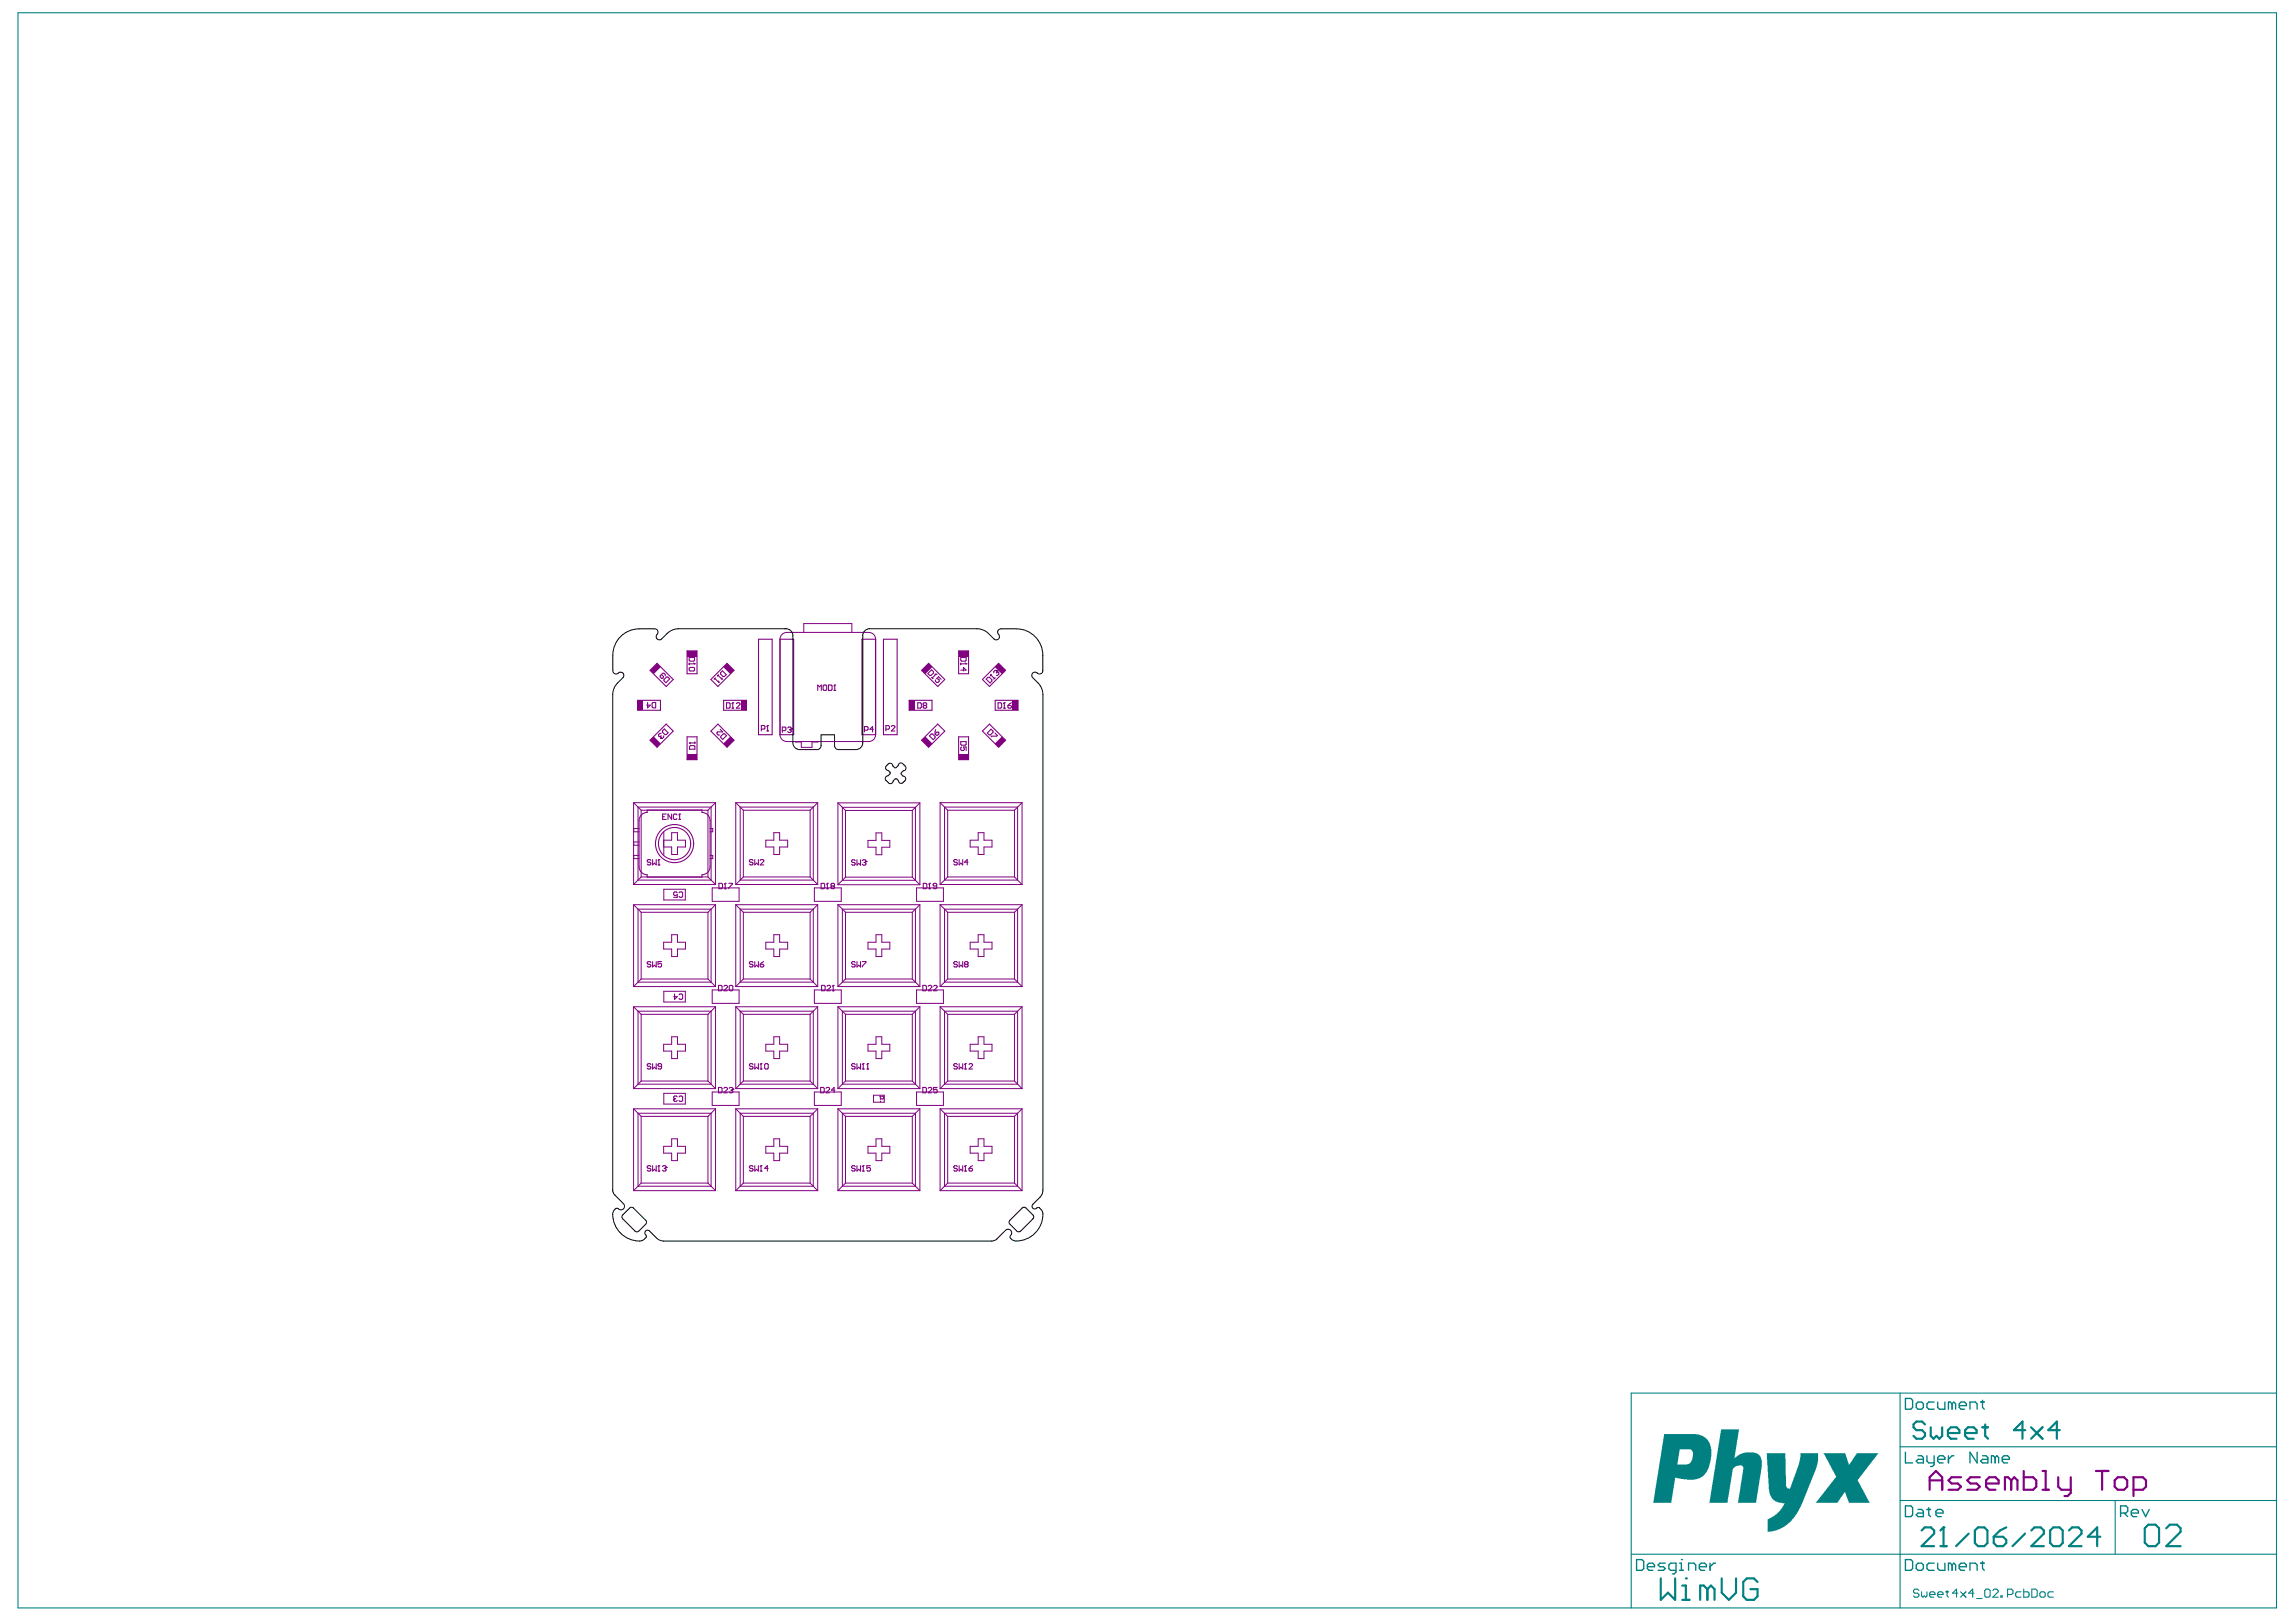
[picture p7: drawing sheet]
<svg xmlns="http://www.w3.org/2000/svg" width="297mm" height="210mm" viewBox="0 0 297 210" stroke-linecap="round" stroke-linejoin="round" font-family="sans-serif">
<g fill="none" stroke="#800080" stroke-width=".13">
<path d="M100.9 82.7v12.4M101.8 96h10.6M101.8 81.8h10.6M102.9 96h.8v.7h1.4v-.7h.7M104 81.8v-1.1h6.2v1.1M113.3 82.7v12.4M82 114.5h10.6M82 103.9h10.6M82 103.9v10.6M82 117.1v10.6M82 103.9l.9 .9M82 117.1l.9 .9"/>
<path d="M82 117.1h10.6M82.5 104.4h9.5v9.5h-9.5zM82.5 117.7h9.5v9.4h-9.5zM82.7 107.2h-.7v.4h.7M82.7 110.7h-.7v.4h.7M82.7 109h-.7v.4h.7M82.9 113.5l-.9 1M85.9 108.7h1v-.9h.7v.9h1.1v.9h-1.1v1h-.7v-1h-1M85.9 107.6v3.1M85.9 115.1h2.8v1.4h-2.8zM91.6 104.9h-8.7v8.6h8.7M91.6 118.1h-8.7v8.6h8.7"/>
<path d="M91.6 104.9v8.6M91.6 118.1v8.6M91.6 113.5l1 1M91.9 107.2h.3v.4h-.3M91.9 110.7h.3v.4h-.3M92.1 114.9h3.5v1.7h-3.5zM92.6 103.9v10.6M92.6 117.1v10.6M92.6 103.9l-1 .9M92.6 117.1l-1 .9M95.2 114.5h10.6M95.2 103.9h10.6"/>
<path d="M95.2 117.1l1 .9M95.2 103.9v10.6M95.2 117.1v10.6M95.2 117.1h10.6M95.2 103.9l1 .9M95.8 104.4h9.4v9.5h-9.4zM95.8 117.7h9.4v9.4h-9.4zM96.2 113.5l-1 1M96.2 113.5h8.6M96.2 104.9h8.6M96.2 104.9v8.6M96.2 118.1v8.6"/>
<path d="M96.2 118.1h8.6M99.1 108.7h1v-.9h.8v.9h1v.9h-1v1h-.8v-1h-1zM104.8 104.9v8.6M104.8 118.1v8.6M104.8 113.5l1 1M105.4 114.9h3.4v1.7h-3.4zM105.8 103.9v10.6M105.8 117.1v10.6M105.8 117.1l-1 .9M105.8 103.9l-1 .9M108.4 103.9h10.6M108.4 117.1h10.6"/>
<path d="M108.4 103.9v10.6M108.4 117.1v10.6M108.4 117.1l1 .9M108.4 103.9l1 1M108.4 114.5h10.6M109 117.7h9.4v9.4h-9.4zM109 104.5h9.4v9.4h-9.4zM109.4 113.5l-1 1M109.4 118.1h8.6M109.4 113.5v-8.6h8.6v8.6M109.4 118.1v8.6M109.4 113.5h8.6"/>
<path d="M112.3 108.8h1v-1h.8v1h1v.8h-1v1h-.8v-1h-1zM118 118.1v8.6M118 113.5l1 1M118.6 114.9h3.5v1.7h-3.5zM119 117.1l-1 .9M119 103.9v10.6M119 117.1v10.6M119 103.9l-1 1M121.6 114.5h10.6M121.6 103.9h10.6M121.6 117.1h10.6M121.6 117.1l1 .9"/>
<path d="M121.6 103.9v10.6M121.6 117.1v10.6M121.6 103.9l1 .9M122.2 104.4h9.5v9.5h-9.5zM122.2 117.7h9.5v9.4h-9.5zM122.6 113.5l-1 1M125.5 108.7h1v-.9h.8v.9h1v.9h-1v1h-.8v-1h-1zM131.2 104.9h-8.6v8.6h8.6M131.2 118.1h-8.6v8.6h8.6M131.2 104.9v8.6M131.2 118.1v8.6M131.3 113.5l.9 1"/>
<path d="M132.2 103.9v10.6M132.2 117.1v10.6M132.2 117.1l-.9 .9M132.2 103.9l-.9 .9M82 130.3v10.6M82 130.3l.9 1M82 130.3h10.6M82 127.7h10.6M82.5 130.9h9.5v9.4h-9.5zM82.9 139.9l-.9 1M82.9 126.7l-.9 1M82.9 131.3h8.7v8.6h-8.7z"/>
<path d="M85.9 121.9h1v-.9h.7v.9h1.1v.9h-1.1v1h-.7v-1h-1zM85.9 135.1h1v-.9h.7v.9h1.1v.9h-1.1v1h-.7v-1h-1zM85.9 128.3h2.8v1.4h-2.8zM91.6 139.9l1 1M91.6 126.7l1 1M92.1 128.1h3.5v1.7h-3.5zM92.6 130.3v10.6M92.6 130.3l-1 1M95.2 130.3v10.6M95.2 130.3h10.6M95.2 130.3l1 1M95.2 127.7h10.6"/>
<path d="M95.8 130.9h9.4v9.4h-9.4zM96.2 139.9l-1 1M96.2 126.7l-1 1M96.2 131.3h8.6v8.6h-8.6zM96.2 126.7h8.6M99.1 121.9h1v-.9h.8v.9h1v.9h-1v1h-.8v-1h-1zM99.1 135.1h1v-.9h.8v.9h1v.9h-1v1h-.8v-1h-1zM104.8 139.9l1 1M104.8 126.7l1 1M105.4 128.1h3.4v1.7h-3.4zM105.8 130.3l-1 1M105.8 130.3v10.6"/>
<path d="M108.4 130.3h10.6M108.4 127.7h10.6M108.4 130.3v10.6M108.4 130.3l1 1M109 130.9h9.4v9.4h-9.4zM109.4 126.7l-1 1M109.4 139.9l-1 1M109.4 131.3h8.6v8.6h-8.6zM109.4 126.7h8.6M112.3 135.1h1v-.9h.8v.9h1v.9h-1v1h-.8v-1h-1zM112.3 121.9h1v-.9h.8v.9h1v.9h-1v1h-.8v-1h-1zM118 139.9l1 1"/>
<path d="M118 126.7l1 1M118.6 128.1h3.5v1.7h-3.5zM119 130.3l-1 1M119 130.3v10.6M121.6 130.3h10.6M121.6 127.7h10.6M121.6 130.3l1 1M121.6 130.3v10.6M122.2 130.9h9.5v9.4h-9.5zM122.6 126.7l-1 1M122.6 139.9l-1 1M122.6 131.3h8.6v8.6h-8.6z"/>
<path d="M125.5 135.1h1v-.9h.8v.9h1v.9h-1v1h-.8v-1h-1zM125.5 121.9h1v-.9h.8v.9h1v.9h-1v1h-.8v-1h-1zM131.3 139.9l.9 1M131.3 126.7l.9 1M132.2 130.3l-.9 1M132.2 130.3v10.6M82 143.5v10.6M82 143.5l.9 1M82 143.5h10.6M82 154.1h10.6M82 140.9h10.6M82.5 144.1h9.5v9.4h-9.5z"/>
<path d="M82.9 153.1l-.9 1M85.9 148.3h1v-.9h.7v.9h1.1v.9h-1.1v1h-.7v-1h-1zM85.9 141.5h2.8v1.4h-2.8zM91.6 144.5h-8.7v8.6h8.7M91.6 144.5v8.6M91.6 153.1l1 1M92.1 141.3h3.5v1.8h-3.5zM92.6 143.5v10.6M92.6 143.5l-1 1M95.2 143.5h10.6M95.2 154.1h10.6M95.2 143.5l1 1"/>
<path d="M95.2 143.5v10.6M95.2 140.9h10.6M95.8 144.1h9.4v9.4h-9.4zM96.2 153.1l-1 1M96.2 144.5h8.6M96.2 153.1h8.6M96.2 144.5v8.6M99.1 148.3h1v-.9h.8v.9h1v.9h-1v1h-.8v-1h-1zM104.8 144.5v8.6M104.8 153.1l1 1M105.4 141.3h3.4v1.8h-3.4zM105.8 143.5l-1 1"/>
<path d="M105.8 143.5v10.6M108.4 143.5h10.6M108.4 154.1h10.6M108.4 140.9h10.6M108.4 143.5l1 1M108.4 143.5v10.6M109 144.1h9.4v9.4h-9.4zM109.4 153.1l-1 1M109.4 144.5h8.6M109.4 153.1h8.6M109.4 144.5v8.6M112.3 148.3h1v-.9h.8v.9h1v.9h-1v1h-.8v-1h-1z"/>
<path d="M113 141.7h1.4v.9h-1.4zM113.9 142.5v.1M118 144.5v8.6M118 153.1l1 1M118.6 141.3h3.5v1.8h-3.5zM119 143.5l-1 1M119 143.5v10.6M121.6 143.5h10.6M121.6 154.1h10.6M121.6 140.9h10.6M121.6 143.5l1 1M121.6 143.5v10.6"/>
<path d="M122.2 144.1h9.5v9.4h-9.5zM122.6 153.1l-1 1M125.5 148.3h1v-.9h.8v.9h1v.9h-1v1h-.8v-1h-1zM131.2 144.5h-8.6v8.6h8.6M131.2 144.5v8.6M131.3 153.1l.9 1M132.2 143.5l-.9 1M132.2 143.5v10.6"/>
</g>
<g fill="none" stroke="#800080" stroke-width=".14">
<path d="M82.5 90.6h2.9v1.3h-2.9zM84.1 95.8l2.1-2.1 .9 .9-2.1 2.1zM84.1 86.8l.9-1 2.1 2.1-.9 .9zM88.9 84.2h1.3v3h-1.3zM88.9 95.4h1.3v2.9h-1.3zM92 87.9l2.1-2.1 .9 1-2.1 2zM92 94.6l.9-.9 2.1 2.1-.9 .9zM93.6 90.6h3v1.3h-3zM98.1 82.7h1.8v12.4h-1.8zM100.9 82.7h1.8v12.4h-1.8zM111.5 82.7h1.8v12.4h-1.8zM114.3 82.7h1.8v12.4h-1.8z"/>
<path d="M117.6 90.6h3v1.3h-3zM119.2 95.8l2.1-2.1 .9 .9-2.1 2.1zM119.2 86.8l.9-1 2.1 2.1-.9 .9zM124 95.4h1.3v2.9h-1.3zM124 84.2h1.3v3h-1.3zM127.1 87.9l2.1-2.1 .9 1-2.1 2zM127.1 94.6l.9-.9 2.1 2.1-.9 .9zM128.8 90.6h2.9v1.3h-2.9zM82.7 106.2v6M83.7 105.1v-.3h7.1v.3M83.7 113.2v.3h7.1v-.3M91.9 106.2v6"/>
</g>
<g fill="#800080">
<path d="M93.6 86.3l.5-.5 .9 1-.5 .4z" fill-rule="evenodd"/>
<path d="M88.9 97.6h1.3v.7h-1.3z" fill-rule="evenodd"/>
<path d="M82.5 90.6h.7v1.3h-.7z" fill-rule="evenodd"/>
<path d="M84.1 86.8l.9-1 .5 .5-.9 .9z" fill-rule="evenodd"/>
<path d="M119.2 95.8l.5-.5 .9 .9-.5 .5z" fill-rule="evenodd"/>
<path d="M119.2 86.8l.9-1 .5 .5-.9 .9z" fill-rule="evenodd"/>
<path d="M128.7 86.3l.5-.5 .9 1-.5 .4z" fill-rule="evenodd"/>
<path d="M128.7 96.2l.9-.9 .5 .5-.9 .9z" fill-rule="evenodd"/>
<path d="M124 84.2h1.3v.7h-1.3z" fill-rule="evenodd"/>
<path d="M124 97.6h1.3v.7h-1.3z" fill-rule="evenodd"/>
<path d="M117.6 90.6h.7v1.3h-.7z" fill-rule="evenodd"/>
<path d="M84.1 95.8l.5-.5 .9 .9-.5 .5z" fill-rule="evenodd"/>
<path d="M93.6 96.2l.9-.9 .5 .5-.9 .9z" fill-rule="evenodd"/>
<path d="M95.9 90.6h.7v1.3h-.7z" fill-rule="evenodd"/>
<path d="M88.9 84.2h1.3v.7h-1.3z" fill-rule="evenodd"/>
<path d="M131 90.6h.7v1.3h-.7z" fill-rule="evenodd"/>
</g>
<g fill="none" stroke="#800080" stroke-width=".14">
<path d="M83.8 90.9v.7l.3-.3h-.4M84.4 91l.1-.1h.3v.7h-.3l-.1-.1zM85.5 95.5h.1M85.5 95.3v.2M85.5 94.9h-.1l-.2 .2v.1l.3 .1M85.5 95.2v.1M85.6 87.3l.2 .2-.1 .3h-.1l-.2-.2v-.1l.3-.4h.2l.2 .2v.2M85.7 94.6l.2-.3 .5 .5-.2 .3h-.2l-.3-.4zM85.9 95.2v.2l-.2 .2-.2-.1M85.9 87.9l.3-.3h.2l.2 .3-.5 .5-.2-.3zM89.2 85.1h.7v.3l-.2 .2h-.4l-.1-.2zM89.2 85.9h.7"/>
<path d="M89.2 86.5l.1-.1h.4l.2 .1v.2l-.2 .1h-.4l-.1-.1zM89.2 85.8v.2M89.2 96.1h.1M89.2 96.6l.1-.1h.5l.1 .1v.4h-.7zM89.2 96.1h.7M89.2 96.1l.1 .2M89.7 85.8l.2 .1M89.9 85.9h.1M89.9 96v.3M92.5 87.8l.5 .5M92.6 87.7l-.2 .2M92.9 87.4l.5 .5"/>
<path d="M93 88.3h.1M93 87.3l-.2 .2M93 88.1v.2M93.2 94.4l.3 .3h-.7v.1v.2l.1 .1h.2M93.2 87.1l.3-.3 .5 .5-.3 .3h-.2l-.3-.4zM93.3 95.3l.3-.3h.1l.3 .2-.5 .5-.2-.3zM93.4 87.9h.1M93.4 87.7v.2M94 90.9h.3l.2 .2v.4l-.2 .1h-.3zM94.7 91.6h.2M94.8 90.9h.1M94.8 90.9v.7"/>
<path d="M94.8 90.9l-.1 .2M95.3 91.1l.1-.2h.2l.1 .2v.1l-.4 .4h.4M98.5 94.4h.3l.2-.2v-.2l-.2-.1h-.3v.7M99.2 94.6h.2M99.3 93.9h.1M99.3 93.9l-.1 .1M99.3 93.9v.7M101.2 94.6h.4l.1-.2v-.2l-.1-.1h-.4v.7M101.9 94.2l.1-.1h.3l.1 .2M102.1 94.4h.2M102.3 94.4l.1 .2-.1 .2h-.3l-.1-.1M102.4 94.3h.1"/>
<path d="M102.4 94.3l-.1 .1M105.8 89.3v-.6l.2 .2 .3-.2v.6M106.5 88.8l.1-.1h.2l.2 .1v.4l-.2 .1h-.2l-.1-.1zM107.2 88.7h.3l.1 .1v.4l-.1 .1h-.3zM107.9 89.3h.2M108 88.7h.1M108 88.7v.6M108 88.7l-.1 .1M111.8 94.5h.4l.1-.1v-.3l-.1-.1h-.4v.7M113 94.4h-.5l.4-.4v.7M114.6 94.4h.4l.1-.2v-.2l-.1-.1h-.4v.7M115.3 94l.1-.1h.3l.1 .1v.1l-.5 .5h.5"/>
<path d="M118.7 90.9h.4l.1 .2v.4l-.1 .1h-.4zM119.5 91.3l-.1-.1 .1-.3h.3l.1 .2-.1 .2M119.5 91.3l-.1 .1 .1 .2h.3l.1-.1-.1-.2M119.5 91.3h.3M120 87.2l.5-.5 .3 .2v.2l-.4 .3h-.1zM120.2 95.2l.3-.2h.1l.4 .3v.2l-.3 .2zM120.5 87.7l.2 .1M120.9 87.2h.2M121 95l.2-.3 .3 .1v.2l-.2 .2h-.2zM121.1 94.4l-.1 .6M121.1 87.2h.1M121.1 87.2l-.5 .5"/>
<path d="M121.8 87.9l-.4-.3-.2 .2 .3 .2v.1l-.2 .2h-.1l-.2-.2v-.1M124.3 96h.7v.3l-.1 .1h-.5l-.1-.1zM124.3 85.1h.7v.3l-.1 .2h-.5l-.1-.2zM124.3 85.8v.2M124.3 85.9h.7M124.3 86.7h.7l-.4-.3v.4M124.4 96.7l-.1 .1v.2l.1 .1h.2l.2-.1-.2-.3h.4v.4M124.9 85.8l.1 .1M125 85.9h.1M127.6 87.9l.2-.3h.2l.3 .4v.1l-.2 .3zM127.7 94.9l.5-.5 .3 .2v.2l-.4 .3h-.1zM128.2 87.3h.1"/>
<path d="M128.2 87.3l.5 .5M128.2 87.3v.2M128.7 94.9l.3 .3-.8 .1M128.7 87.7l-.1 .2M129 86.8h.1M129 86.8l-.3-.1-.1 .2v.2M129 87l-.1 .1M129 87l.2 .1v.1l-.1 .2h-.2M129 86.8v.2M129.1 90.9h.4l.1 .2v.4l-.1 .1h-.4zM129.8 91.6h.2M129.9 90.9h.1"/>
<path d="M129.9 90.9v.7M129.9 90.9l-.1 .2M130.4 91.3h.3l.2 .2-.2 .1h-.2l-.1-.1zM130.9 90.9l-.5 .4M82.7 112.2a1.04 1.04 0 0 0 1 1M83.7 105.1a1.04 1.04 0 0 0-1 1.1M84.2 111.3l-.1-.1h-.2l-.2 .1 .2 .3h.2l.1 .1-.1 .2h-.2l-.2-.1M84.4 111.2v.7l.3-.2 .2 .2v-.7M85.1 111.9h.3M85.2 111.2h.1M85.2 111.2v.7M85.2 111.2l-.1 .1"/>
<path d="M85.7 105.7h.3M86.2 105.3h-.5v.7h.5M86.9 105.3v.7l-.5-.7v.7M87.6 105.5l-.1-.2h-.3l-.1 .2v.4l.1 .1h.3l.1-.1M87.6 115.5l-.1-.1h-.2l-.1 .1v.3l.1 .1 .3-.1v.3h-.4M87.8 106h.2M87.8 115.5l.2-.1h.2l.1 .1v.5l-.1 .1h-.2l-.2-.1M87.9 105.3h.1M87.9 105.3v.7M87.9 105.3l-.1 .2M90.8 105.1a1.04 1.04 0 0 1 1.1 1.1M91.9 112.2a1.04 1.04 0 0 1-1.1 1"/>
<path d="M93 114.3h.4l.1 .1v.5l-.1 .1h-.4zM93.7 115h.2M93.8 114.3h.1M93.8 114.3v.7M93.8 114.3l-.1 .1M94.3 114.3h.4l-.4 .7M97.4 111.3l-.1-.1h-.2l-.1 .1 .1 .3h.2l.1 .1-.1 .2h-.2l-.1-.1M97.6 111.2v.7l.3-.2 .2 .2v-.7M98.3 111.3l.2-.1h.2l.1 .1v.2l-.5 .4h.5M106.2 114.3h.4l.1 .1v.5l-.1 .1h-.4zM106.9 115h.3M107 114.3h.1"/>
<path d="M107 114.3v.7M107 114.3l-.1 .1M107.6 114.7l-.1 .1 .1 .2h.3l.1-.1-.1-.2M107.6 114.7l-.1-.2 .1-.2h.3l.1 .1-.1 .3M107.6 114.7h.3M110.6 111.4l-.1-.1h-.2l-.1 .1 .1 .2h.2l.1 .1-.1 .3h-.2l-.1-.2M110.9 111.3v.7l.2-.3 .2 .3v-.7M111.6 111.4l.1-.1h.2l.1 .2M111.8 111.6h.1M111.9 111.6l.1 .1-.1 .3h-.2l-.1-.2M112 111.5h.1M112 111.5l-.1 .1"/>
<path d="M119.4 114.3h.4l.1 .1v.5l-.1 .1h-.4zM120.1 115h.3M120.3 114.3h.1M120.3 114.3v.7M120.3 114.3l-.2 .1M121.2 114.7h-.4l-.1-.2 .1-.2h.3l.1 .1v.5l-.1 .1h-.3l-.1-.1M123.9 111.3l-.2-.1h-.2l-.1 .3 .1 .1h.2l.2 .2-.2 .1h-.2l-.1-.1M124.1 111.2v.7l.2-.2 .2 .2v-.7M125.2 111.6h-.4l.3-.4v.7M84.2 124.6l-.1-.2h-.2l-.2 .2 .2 .2h.2l.1 .1-.1 .2h-.2l-.2-.1M84.2 137.8l-.1-.2h-.2l-.2 .2 .2 .2h.2l.1 .1-.1 .2h-.2l-.2-.1M84.4 124.4v.7l.3-.2 .2 .2v-.7"/>
<path d="M84.4 137.6v.7l.3-.2 .2 .2v-.7M85.6 138h-.4l-.1-.1 .1-.3h.3l.1 .2v.4l-.1 .1h-.3l-.1-.1M85.6 124.4h-.5v.4l.3-.1 .2 .1v.2l-.1 .1h-.3l-.1-.1M87.3 128.6v.7l.3-.3h-.4M87.8 128.7l.2-.1h.2l.1 .1v.5l-.1 .1h-.2l-.2-.1M93 127.5h.3l.1 .1v.5l-.1 .1h-.3zM93.6 127.6l.2-.1h.2l.1 .1v.2l-.5 .4h.5M94.3 127.6l.2-.1h.2l.1 .1v.5l-.1 .1h-.2l-.2-.1zM97.4 124.6l-.1-.2h-.2l-.1 .2 .1 .2h.2l.1 .1v.1l-.1 .1h-.2l-.1-.1M97.4 137.8l-.1-.2h-.2l-.1 .2 .1 .2h.2l.1 .1v.1l-.1 .1h-.2l-.1-.1M97.6 137.6v.7l.3-.2 .2 .2v-.7M97.6 124.4v.7l.3-.2 .2 .2v-.7"/>
<path d="M98.3 138.3h.3M98.3 124.8h.4l.1 .2-.1 .1h-.2l-.2-.1zM98.5 137.6h.1M98.5 137.6l-.2 .2M98.5 137.6v.7M98.8 124.4l-.5 .4M98.9 137.8l.1-.2h.3l.1 .2v.4l-.1 .1h-.3l-.1-.1zM106.3 127.5h.3l.1 .1v.5l-.1 .1h-.3zM107 127.6l.1-.1h.2l.1 .1v.2l-.4 .4h.4M107.7 128.2h.2M107.8 127.5h.1M107.8 127.5v.7"/>
<path d="M107.8 127.5l-.1 .1M110.6 137.8l-.1-.2h-.2l-.1 .3 .1 .1h.2l.1 .2-.1 .1h-.2l-.1-.1M110.6 124.6l-.1-.2h-.2l-.1 .3 .1 .1h.2l.1 .2-.1 .1h-.2l-.1-.1M110.9 137.6v.7l.2-.2 .2 .2v-.7M110.9 124.4v.7l.2-.2 .2 .2v-.7M111.6 138.3h.2M111.6 124.4h.4l-.4 .7M111.7 137.6h.1M111.7 137.6v.7M111.7 137.6l-.1 .2M112.1 138.3h.3M112.3 137.6h.1"/>
<path d="M112.3 137.6v.7M112.3 137.6l-.2 .2M119.4 127.5h.3l.2 .1v.5l-.2 .1h-.3zM120.1 127.6l.1-.1h.2l.1 .1v.2l-.4 .4h.4M120.8 127.6l.1-.1h.2l.1 .1v.2l-.4 .4h.4M123.9 137.8l-.2-.2h-.2l-.1 .3 .1 .1h.2l.2 .2-.2 .1h-.2l-.1-.1M123.9 124.6l-.2-.2h-.2l-.1 .3 .1 .1h.2l.2 .2-.2 .1h-.2l-.1-.1M124.1 137.6v.7l.2-.2 .2 .2v-.7M124.1 124.4v.7l.2-.2 .2 .2v-.7M124.8 138.3h.2M124.9 137.6h.1M124.9 137.6l-.1 .2"/>
<path d="M124.9 124.8l-.1-.1 .1-.3h.2l.1 .2-.1 .2M124.9 124.8h.2M124.9 124.8l-.1 .1 .1 .2h.2l.1-.1-.1-.2M124.9 137.6v.7M125.4 137.8l.1-.2h.2l.1 .2v.1l-.4 .4h.4M84.2 151l-.1-.1h-.2l-.2 .1 .2 .2h.2l.1 .1-.1 .2h-.2l-.2-.1M84.4 150.9v.6l.3-.2 .2 .2v-.6M85.1 151.5h.3M85.2 150.9h.1M85.2 150.9v.6M85.2 150.9l-.1 .1M85.7 151l.1-.1h.3l.1 .2"/>
<path d="M85.9 151.2h.2M86.1 151.2l.1 .1-.1 .2h-.3l-.1-.1M86.2 151.1h.1M86.2 151.1l-.1 .1M87.2 142.3h.1M87.2 142.3l.1 .2h.2l.1-.1M87.3 142.2l-.1 .1M87.3 142.2h.1M87.6 142l-.1-.2h-.2l-.1 .2 .1 .2M87.8 142l.2-.2h.2l.1 .2v.4l-.1 .1h-.2l-.2-.1M93 140.7h.3l.1 .1v.5l-.1 .1h-.3zM93.6 140.8l.2-.1h.2l.1 .1v.2l-.5 .4h.5"/>
<path d="M94.3 140.8l.2-.1h.2l.1 .3M94.6 141.1h.1M94.7 141.1l.1 .1-.1 .2h-.2l-.2-.1M94.8 141h.1M94.8 141l-.1 .1M97.4 151l-.1-.1h-.2l-.1 .1 .1 .2h.2l.1 .1v.1l-.1 .1h-.2l-.1-.1M97.6 150.9v.6l.3-.2 .2 .2v-.6M98.3 151.5h.3M98.5 150.9h.1M98.5 150.9v.6M98.5 150.9l-.2 .1M99.4 151.2h-.5l.4-.3v.6"/>
<path d="M106.2 140.7h.3l.1 .1v.5l-.1 .1h-.3zM106.9 140.8l.1-.1h.2l.1 .1v.2l-.4 .4h.4M108 141.1h-.4l.3-.4v.7M110.6 151l-.1-.1h-.2l-.1 .2 .1 .1h.2l.1 .2-.1 .1h-.2l-.1-.1M110.9 150.9v.6l.2-.2 .2 .2v-.6M111.6 151.5h.2M111.7 150.9h.1M111.7 150.9v.6M111.7 150.9l-.1 .1M112.6 150.9h-.5v.3l.3-.1 .2 .1v.2l-.1 .1h-.2l-.2-.1M119.4 140.7h.3l.2 .1v.5l-.2 .1h-.3zM120.1 140.8l.1-.1h.2l.1 .1v.2l-.4 .4h.4"/>
<path d="M121.2 140.7h-.4v.4l.2-.1 .2 .1v.2l-.1 .1h-.2l-.1-.1M123.9 151l-.2-.1h-.2l-.1 .2 .1 .1h.2l.2 .2-.2 .1h-.2l-.1-.1M124.1 150.9v.6l.2-.2 .2 .2v-.6M124.8 151.5h.2M124.9 150.9h.1M124.9 150.9v.6M124.9 150.9l-.1 .1M125.4 151.2h.3l.1 .2-.1 .1h-.2l-.1-.1zM125.8 150.9l-.4 .3"/>
<circle cx="87.3" cy="109.2" r="2.09"/>
<circle cx="87.3" cy="109.2" r="2.47"/>
</g>
<path d="M100.9 95.1a.88 .88 0 0 0 .9 .9M101.8 81.8a.88 .88 0 0 0-.9 .9M112.4 81.8a.88 .88 0 0 1 .9 .9M113.3 95.1a.88 .88 0 0 1-.9 .9M113.8 141.9h.1M113.9 142.2h.1M113.9 141.9v.3M114.1 141.9h.2v.3h-.2" fill="none" stroke="#800080" stroke-width=".13"/>
<g fill="none" stroke="#800080" stroke-width=".28">
<path d="M249.6 192.8v-1.6l.9-.8 .8 .8v1.6M249.6 191.6h1.7M253.7 191.2h-1.2l-.4 .4 .4 .4h.8l.4 .4-.4 .4h-1.2M256.1 191.2h-1.2l-.4 .4 .4 .4h.8l.4 .4-.4 .4h-1.2M256.9 192h1.7v-.4l-.4-.4h-.8l-.5 .4v.8l.5 .4h.8M260.2 191.6l-.4-.4h-.4v1.6M260.2 191.6v1.2M260.2 191.6l.4-.4 .4 .4v1.2M261.8 190.4v2.4h1.2l.4-.4v-.8l-.4-.4h-1.2M264.2 192.8h.9M264.2 190.4h.5v2.4M266.3 191.2v1.2l.4 .4h1.2"/>
<path d="M267.9 191.2v2l-.4 .4h-.4M271.1 190.4h1.7M272 190.4v2.4M273.6 191.6l.4-.4h.8l.4 .4v.8l-.4 .4h-.8l-.4-.4zM276 192.8h1.2l.4-.4v-.8l-.4-.4h-1.2v2.4"/>
</g>
<g fill="#008080">
<path d="M222.7 185h2.3l-.6 3.7 .7-.5 .7-.2h1.3l.4 .2 .3 .4 .1 .4v.9l-.7 4.6h-2.4l.7-4.2a.58 .58 0 0 0-.1-.6h-.7l-.3 .2a.59 .59 0 0 0-.3 .6l-.6 4h-2.4z"/>
<path d="M228.5 188.1h2.5l.1 4.2 .2 .3 .1 .1 .2-.1 1.1-3.1 .2-.9v-.5h2.3v1l-.3 1.3-1.9 4.6-.8 1.2-1 1.2-1 .5-.8 .3-.7 .1v-1.2a.45 .45 0 0 1 .4-.7l.7-.4 .6-.6 .5-.9h-.7l-.6-.2-.4-.4-.2-.4-.2-.7z"/>
<path d="M235.9 188.1h2.8l.5 1.4 .2-.1 .8-1.3h2.8l-2.6 3.3a.38 .38 0 0 0 .1 .5l1.4 2.6h-2.7l-.5-1.4h-.1l-.9 1.4h-2.8l2.2-2.8 .2-.3a.34 .34 0 0 0 .1-.6z"/>
<path d="M215.3 185.6h4.2l.8 .2 .6 .5 .4 .7 .1 .5-.1 1.4-.2 .8-.3 .7-.4 .6-.4 .2-.8 .3h-.9l-1.6-.3-.5 3.3h-2.3zM217.3 187.6l-.3 1.9h1.3l.3-.1 .3-.5 .1-.7a.57 .57 0 0 0-.3-.6z"/>
</g>
<g fill="none" stroke="#008080" stroke-width=".14">
<path d="M2.3 1.7h292.2v206.4h-292.2zM245.8 187.2h48.7M245.8 194.2h48.7M245.8 180.3v27.8M273.6 194.2v6.9M294.5 180.3h-83.5v27.8M211 201.1h83.5M248.3 205.8l-.2-.1h-.4l-.1 .1v.2l.1 .2h.4l.2 .1v.2l-.2 .2h-.4l-.1-.2M248.6 206v.5l.2 .2 .1-.2 .2 .2 .2-.2v-.5M249.6 206.3h.7v-.1l-.1-.2h-.4l-.2 .2v.3l.2 .2h.4M250.7 206.3h.7v-.1l-.2-.2h-.3l-.2 .2v.3l.2 .2h.3M251.7 206h.4"/>
<path d="M251.9 205.8v.7l.2 .2M253.3 206.2h-.7l.5-.5v1M253.6 206l.7 .7M254.3 206l-.7 .7M255.4 206.2h-.7l.5-.5v1M255.7 206.9h.7M256.8 205.8l.1-.1h.4l.2 .1v.7l-.2 .2h-.4l-.1-.2zM257.8 205.8l.2-.1h.3l.2 .1v.2l-.7 .7h.7M258.9 206.5h.1v.2h-.1zM259.7 206.3h.5l.2-.1v-.4l-.2-.1h-.5v1M261.5 206h-.6l-.1 .2v.3l.1 .2h.6M261.8 205.7v1h.5l.2-.2v-.3l-.2-.2h-.5"/>
<path d="M262.9 205.7h.5l.2 .1v.7l-.2 .2h-.5zM264.1 206h.3l.2 .2v.3l-.2 .2h-.3l-.2-.2v-.3zM265.6 206h-.5l-.2 .2v.3l.2 .2h.5"/>
</g>
<g fill="none" stroke="#008080" stroke-width=".28">
<path d="M248.6 198.1l.4-.4h.8l.4 .4v.4l-1.6 1.6h1.6M249 184.3l-.3-.3h-.8l-.3 .3v.4l.3 .4h.8l.3 .3v.4l-.3 .4h-.8l-.3-.4M249.8 184.7v1.1l.4 .4 .3-.4 .4 .4 .4-.4v-1.1M251.4 197.7h.1M251.4 197.7v2.4M251.4 197.7l-.4 .4M252 185.4h1.5v-.3l-.4-.4h-.7l-.4 .4v.7l.4 .4h.7M254.2 185.4h1.5v-.3l-.4-.4h-.7l-.4 .4v.7l.4 .4h.7M254.7 198.5l-1.6 1.6M255.5 198.1l.4-.4h.8l.4 .4v1.6l-.4 .4h-.8l-.4-.4zM256.5 184.7h.7M256.8 184.3v1.5l.4 .4"/>
<path d="M257.9 198.9h1.2l.5 .4v.4l-.5 .4h-.8l-.4-.4zM259.6 197.7l-.9 .4-.8 .8M262 198.5l-1.6 1.6M262 185.1h-1.5l1.2-1.1v2.2M262.8 184.7l1.4 1.5M262.8 198.1l.4-.4h.8l.4 .4v.4l-1.6 1.6h1.6M264.2 184.7l-1.4 1.5M265.2 198.1l.4-.4h.9l.4 .4v1.6l-.4 .4h-.9l-.4-.4zM266.5 185.1h-1.5l1.1-1.1v2.2M267.7 198.1l.4-.4h.8l.4 .4v.4l-1.6 1.6h1.6M271.7 198.9h-1.6l1.2-1.2v2.4M277.5 197.8l.4-.5h1l.4 .5v1.8l-.4 .5h-1l-.4-.5z"/>
<path d="M280.3 197.8l.4-.5h.9l.5 .5v.4l-1.8 1.9h1.8M214.9 204.3v2.7l.9-.9 .9 .9v-2.7M217.6 207h1M217.6 205.2h.5v1.8M218.1 204.3h.1M220.9 205.7l-.5-.5h-.4v1.8M220.9 205.7v1.3M220.9 205.7l.5-.5 .4 .5v1.3M222.7 204.3v1.8l1 .9 .9-.9v-1.8M227.4 204.7l-.5-.4h-.9l-.5 .4v1.9l.5 .4h.9l.5-.4v-.9h-.9M251 200.1h.8"/>
</g>
<g fill="none" stroke="#008080" stroke-width=".17">
<path d="M246.5 194.9h.7l.2 .2v.9l-.2 .3h-.7zM246.5 181h.7l.2 .2v.9l-.2 .3h-.7zM246.5 187.9v1.4h.9M247.9 181.7l.2-.3h.5l.2 .3v.4l-.2 .3h-.5l-.2-.3zM248.1 195.3h.5l.2 .3v.7h-.7l-.2-.3 .2-.2h.7M248.1 188.4h.5l.2 .2v.7h-.7l-.2-.2 .2-.2h.7M249.3 195.3h.5M249.3 188.4v.7l.2 .2h.7M249.5 195.1v.9l.3 .3M250.2 181.4h-.7l-.2 .3v.4l.2 .3h.7M250.2 188.4v1.1l-.2 .3h-.2M250.5 195.8h.9v-.2l-.3-.3h-.4l-.2 .3v.4l.2 .3h.4"/>
<path d="M250.7 181.4v.7l.2 .3h.7v-1M250.7 188.9h.9v-.3l-.2-.2h-.5l-.2 .2v.5l.2 .2h.5M252.1 188.4v.9M252.5 181.7l-.2-.3h-.2v1M252.5 181.7v.7M252.5 181.7l.3-.3 .2 .3v.7M252.8 188.4h-.3l-.4 .5M253.5 181.9h.9v-.2l-.2-.3h-.5l-.2 .3v.4l.2 .3h.5M254.9 182.4v-1h.7l.2 .3v.7M255.8 187.9v1.4l-.9-1.4v1.4M256.2 181.4h.5M256.5 188.4h.4l.3 .2v.7h-.7l-.3-.2 .3-.2h.7"/>
<path d="M256.5 181.2v.9l.2 .3M258.1 188.6l-.2-.2h-.3v.9M258.1 188.6v.7M258.1 188.6l.2-.2 .3 .2v.7M259 188.9h1v-.3l-.3-.2h-.4l-.3 .2v.5l.3 .2h.4M274.3 195.8h.7l.3-.2v-.5l-.3-.2h-.7v1.4M274.8 195.8l.5 .5M275.7 195.8h1v-.2l-.3-.3h-.4l-.3 .3v.4l.3 .3h.4M277.1 195.3l.5 1 .4-1M211.7 201.8h.7l.3 .3v.9l-.3 .2h-.7zM213.1 202.8h.9v-.3l-.2-.2h-.4l-.3 .2v.5l.3 .2h.4M215.4 202.3h-.7l-.2 .2 .2 .3h.5l.2 .2-.2 .2h-.7"/>
<path d="M216.8 203.2h-.7l-.2-.2v-.5l.2-.2h.7v1.1l-.2 .3h-.2M217.3 203.2h.5M217.3 202.3h.2v.9M217.5 201.8h.1M218.5 203.2v-.9h.6l.3 .2v.7M219.8 202.8h1v-.3l-.3-.2h-.4l-.3 .2v.5l.3 .2h.4M221.2 202.3v.9M221.9 202.3h-.2l-.5 .5M246.5 201.8h.7l.2 .3v.9l-.2 .2h-.7zM247.9 202.5l.2-.2h.5l.2 .2v.5l-.2 .2h-.5l-.2-.2zM250.2 202.3h-.7l-.2 .2v.5l.2 .2h.7M250.7 202.3v.7l.2 .2h.7v-.9"/>
<path d="M252.5 202.5l-.2-.2h-.2v.9M252.5 202.5v.7M252.5 202.5l.3-.2 .2 .2v.7M253.5 202.8h.9v-.3l-.2-.2h-.5l-.2 .2v.5l.2 .2h.5M254.9 203.2v-.9h.7l.2 .2v.7M256.2 202.3h.5M256.5 202.1v.9l.2 .2"/>
</g>
<path d="M114.7 99.1a.35 .35 0 0 0-.1 .4 .35 .35 0 0 0 .3 .2l.3 .3-.3 .4a.35 .35 0 0 0-.3 .2 .35 .35 0 0 0 0 .4l.3 .3a.35 .35 0 0 0 .4 .1 .35 .35 0 0 0 .2-.3l.4-.3 .3 .2a.35 .35 0 0 0 .2 .4 .35 .35 0 0 0 .4-.1M114.7 99.1l.2-.2a.35 .35 0 0 1 .4-.1 .35 .35 0 0 1 .2 .3l.3 .3 .4-.3a.35 .35 0 0 1 .2-.3 .35 .35 0 0 1 .4 0l.3 .4a.35 .35 0 0 1 .1 .3 .35 .35 0 0 1-.3 .2l-.3 .4 .2 .3a.35 .35 0 0 1 .4 .3 .35 .35 0 0 1-.1 .3M117.1 101l-.3 .3M79.5 156.5a1.21 1.21 0 0 0-.2 1.3 3.4 3.4 0 0 0 3.7 2.8l.2-.1a.49 .49 0 0 0 .3-.7 .35 .35 0 0 1 0-.5 .35 .35 0 0 1 .5 0 2.76 2.76 0 0 0 1.6 1.3h42.7l.7-.3 1.1-1.1a.49 .49 0 0 1 .7 .1 .49 .49 0 0 1-.1 .7l.2 .4a1.21 1.21 0 0 0 1.2 .1 3.4 3.4 0 0 0 2.8-3.6l-.1-.2a.49 .49 0 0 0-.7-.4 .35 .35 0 0 1-.5 0 .35 .35 0 0 1 0-.5 2.76 2.76 0 0 0 1.3-1.5v-64.4a2.13 2.13 0 0 0-.6-1.5l-.7-.7a.45 .45 0 0 1 .1-.7 .45 .45 0 0 1 .6 .2 .42 .42 0 0 0 .6-.4v-2a3.4 3.4 0 0 0-3.4-3.4h-2a.42 .42 0 0 0-.4 .2 .42 .42 0 0 0 .1 .5 .42 .42 0 0 1 0 .6 .42 .42 0 0 1-.6 0 2.88 2.88 0 0 0-2.2-1.3h-13.9a.88 .88 0 0 0-.9 .8v13.9a.88 .88 0 0 1-.9 .9l-2.5-.1-.2-.2v-.2v-1.4h-1.8v1.4v.2l-.2 .2-2.5 .1a.88 .88 0 0 1-.9-.9v-13.9a.88 .88 0 0 0-.9-.8h-13.9a2.14 2.14 0 0 0-1.5 .6l-.7 .7a.45 .45 0 0 1-.7-.1 .45 .45 0 0 1 .2-.6 .42 .42 0 0 0-.4-.6h-2a3.4 3.4 0 0 0-3.4 3.4v2a.42 .42 0 0 0 .2 .4 .42 .42 0 0 0 .5-.1 .42 .42 0 0 1 .6 0 .42 .42 0 0 1 0 .6 2.88 2.88 0 0 0-1.3 2.2v64.1l.2 .7 1.1 1.1a.49 .49 0 0 1 0 .7 .49 .49 0 0 1-.7-.1l-.4 .1M81.5 156.3l.1-.1 .4 .1M81.5 156.3l-.9 .9-.1 .4 1.7 1.7 .3 .1 1-1 .1-.3-1.7-1.8M130.6 157.9l1.8-1.7 .3 .1 1 1.1-.1 .3-1.7 1.7-.4-.1-.9-.9v-.3z" fill="none" stroke="#000" stroke-width=".13"/>
</svg>
